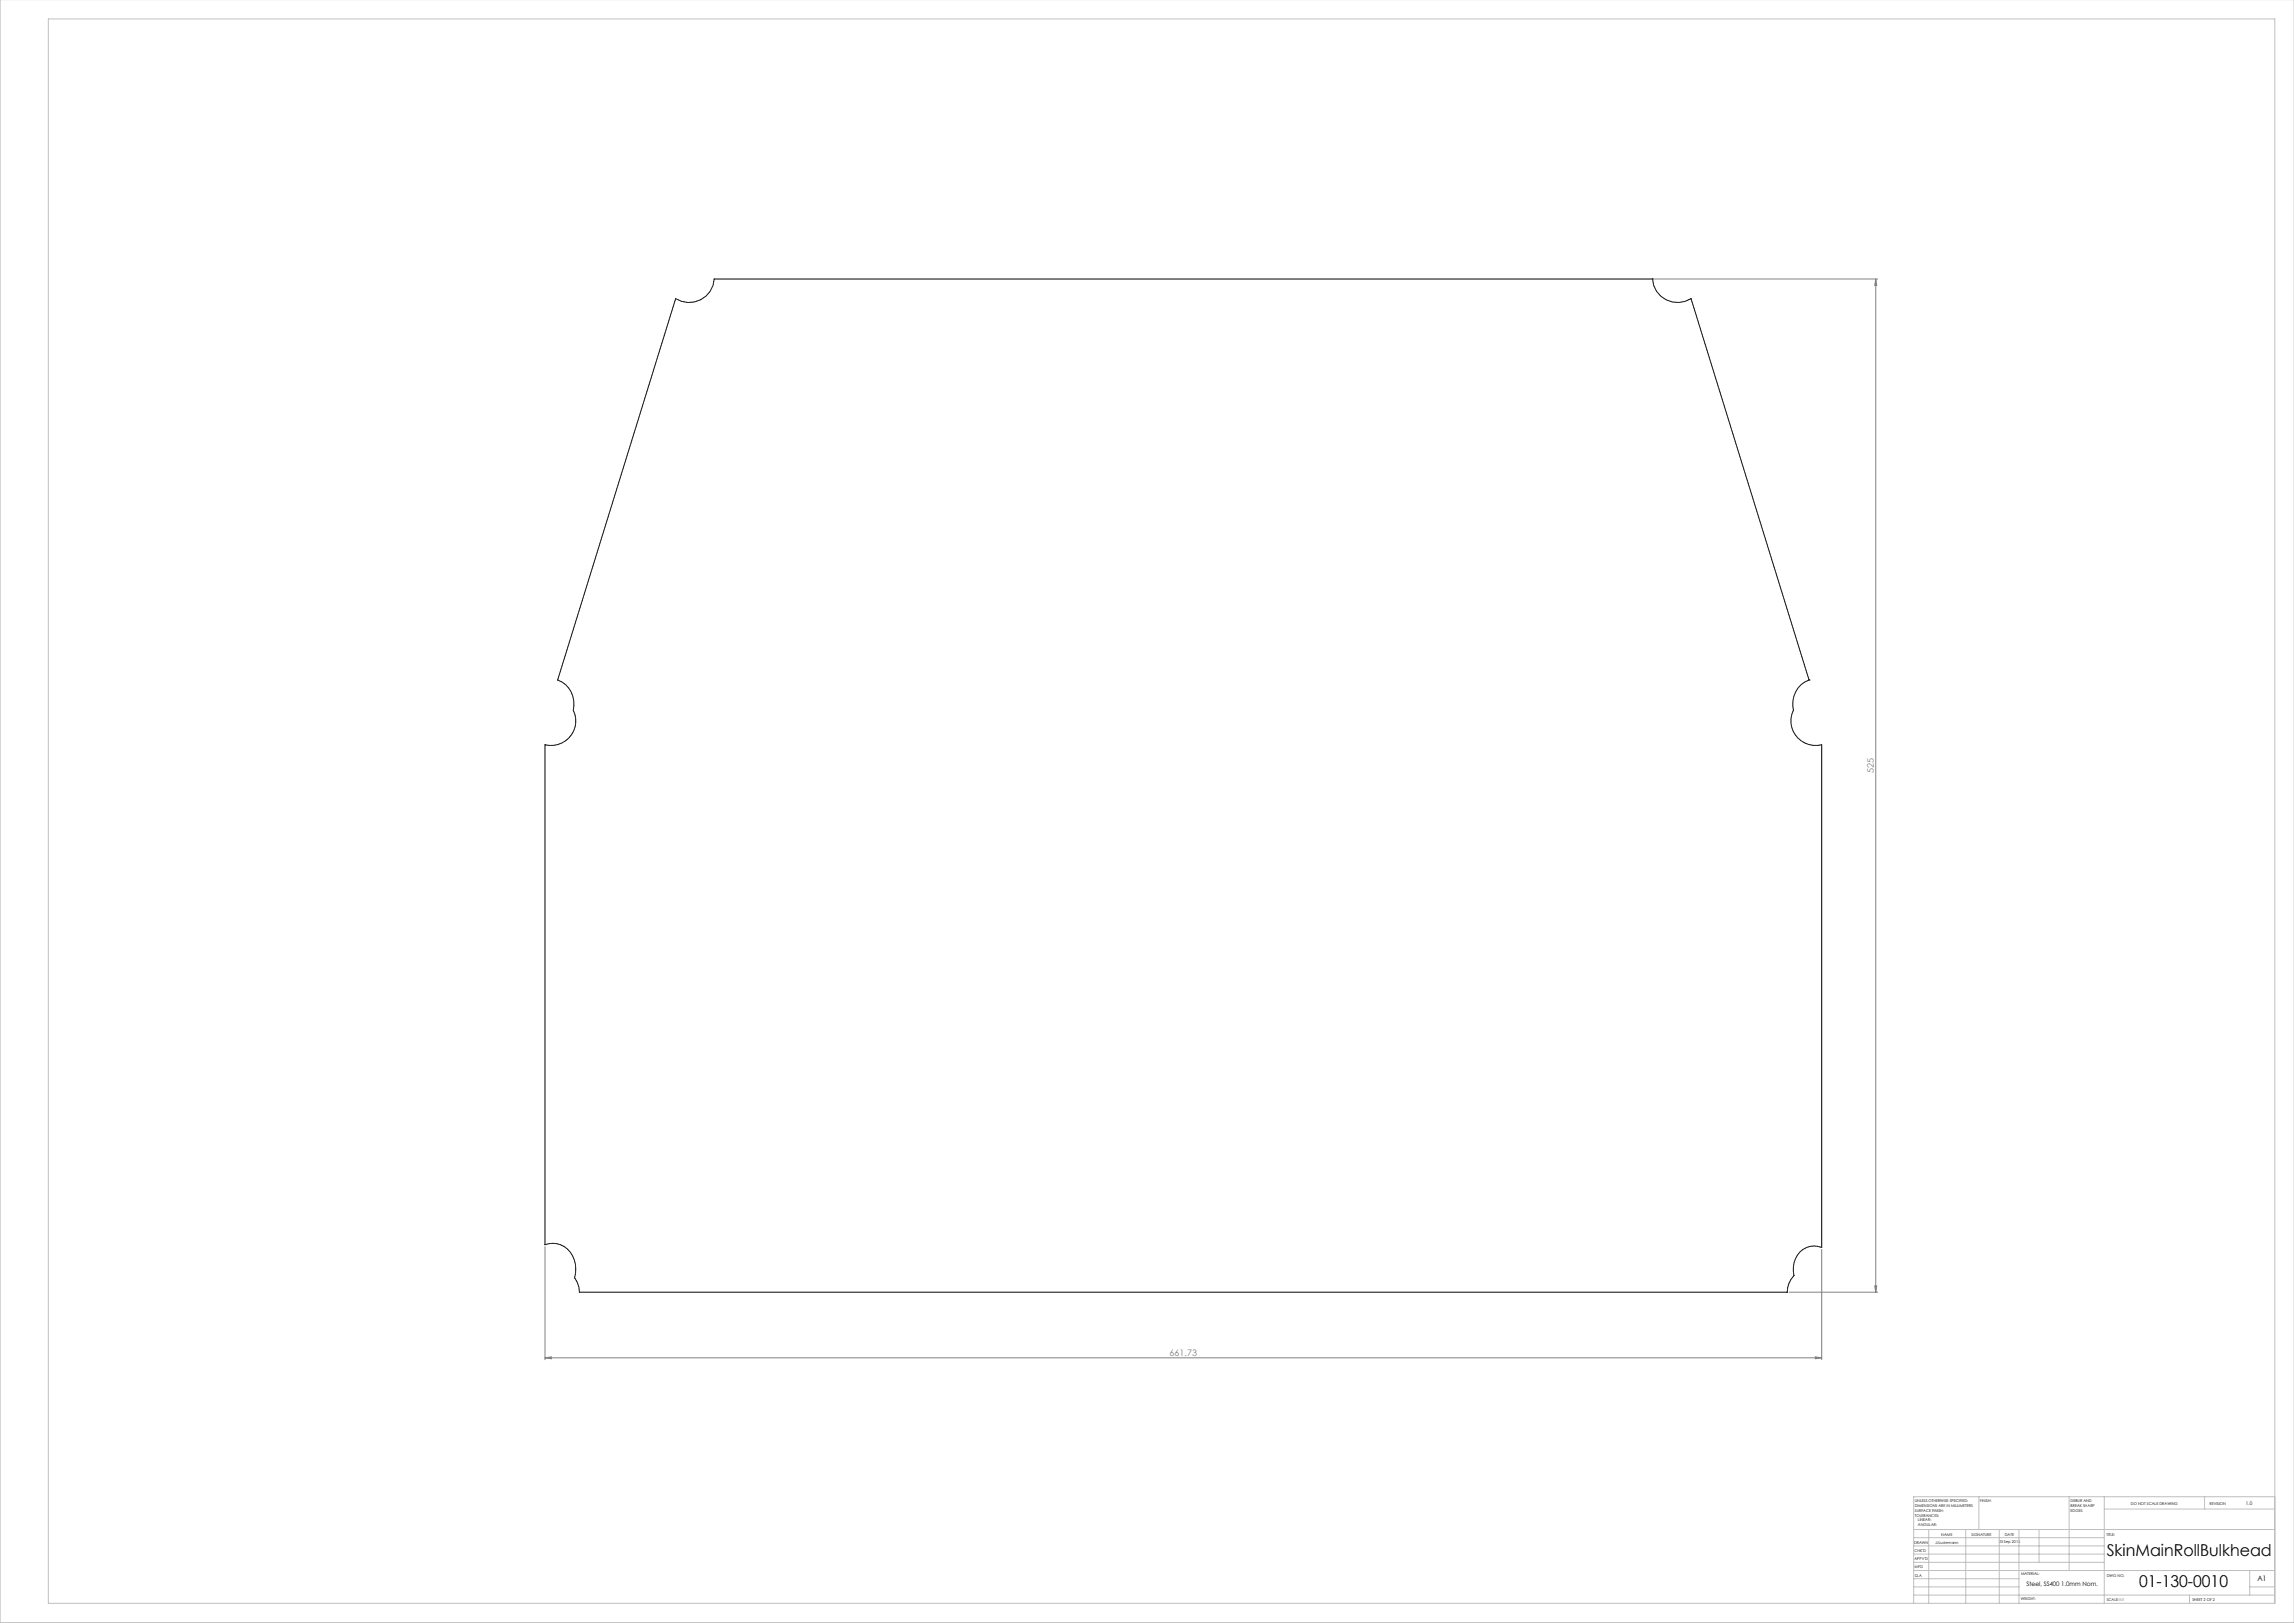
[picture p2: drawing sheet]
<svg xmlns="http://www.w3.org/2000/svg" width="1189mm" height="841mm" viewBox="0 0 1189 841" stroke-linecap="round" stroke-linejoin="round" font-family="sans-serif">
<defs><g id="words">
<g font-size="8.5">
<text x="1092" y="806">SkinMainRollBulkhead</text>
<text x="1109" y="822">01-130-0010</text>
</g>
<g font-size="4.7" fill="#808080">
<text x="971" y="401" transform="rotate(-90 971 401)">525</text>
<text x="606" y="703">661.73</text>
</g>
<text font-size="3.9" x="1170" y="819">A1</text>
<text font-size="3.2" x="1050" y="822">Steel, SS400 1.0mm Nom.</text>
<text font-size="2.5" x="1164" y="780">1.0</text>
<g font-size="2">
<text x="992" y="778">UNLESS OTHERWISE SPECIFIED:</text>
<text x="1026" y="778">FINISH:</text>
<text x="1073" y="778">DEBUR AND</text>
<text x="1104" y="780">DO NOT SCALE DRAWING</text>
<text x="1145" y="780">REVISION</text>
<text x="992" y="781">DIMENSIONS ARE IN MILLIMETERS</text>
<text x="992" y="783">SURFACE FINISH:</text>
<text x="992" y="786">TOLERANCES:</text>
<text x="1073" y="781">BREAK SHARP</text>
<text x="1073" y="783">EDGES</text>
<text x="994" y="788">LINEAR:</text>
<text x="994" y="791">ANGULAR:</text>
<text x="1006" y="796">NAME</text>
<text x="1022" y="796">SIGNATURE</text>
<text x="1039" y="796">DATE</text>
<text x="1092" y="796">TITLE:</text>
<text x="992" y="800">DRAWN</text>
<text x="1003" y="800">JJLudemann</text>
<text x="1036" y="800">23 Sep 2013</text>
<text x="992" y="808">APPV'D</text>
<text x="992" y="804">CHK'D</text>
<text x="992" y="813">MFG</text>
<text x="993" y="817">Q.A</text>
<text x="1048" y="816">MATERIAL:</text>
<text x="1092" y="817">DWG NO.</text>
<text x="1047" y="829">WEIGHT:</text>
<text x="1092" y="829">SCALE:1:1</text>
<text x="1136" y="829">SHEET 2 OF 2</text>
</g>
</g></defs>
<path d="M857 145h116M972 145l1 3h-1zM972 145v525M282 646v59M944 647v58M927 670h46M972 666h1l-1 4zM282 704l4-1v1zM282 704h662M941 703l3 1h-3z" fill="none" stroke="#808080" stroke-width=".52"/>
<g fill="none" stroke="#c0c0c0" stroke-width=".52">
<path d="M0 0v841h1189M25 10h1154v821h-1154zM1026 776v17M1072 776v38M1091 776v55M1143 776v6M1179 776h-187v55M992 793h187M992 797h99M1000 793v38M1019 793v38M1036 793v38"/>
<path d="M1046 793v38M1057 793v17M1091 782h88M992 810h99M992 805h99M992 801h99M992 818h54M992 814h187M1166 814v13M992 827h187M992 822h54M1135 827v4"/>
<path d="M1166 822h13"/>
</g>
<g fill="#808080">
<path d="M972 145l1 3h-1zM972 666h1l-1 4z"/>
<path d="M282 704l4-1v1zM941 703l3 1h-3z"/>
</g>
<path d="M857 145h-487a13 13 0 0 1-20 10l-61 197a13 13 0 0 1 8 16 13 13 0 0 1-1 14 13 13 0 0 1-14 4v259a12 12 0 0 1 16 15v2l2 5v3h626a12 12 0 0 1 4-9 11 11 0 0 1 2-12 11 11 0 0 1 12-3v-260a13 13 0 0 1-13-4 13 13 0 0 1-1-14 13 13 0 0 1 8-16M857 145a13 13 0 0 0 19 10l62 197M857 145h.1M938 352h.1" fill="none" stroke="#000" stroke-width=".52"/>
<use href="#words"/>
</svg>
